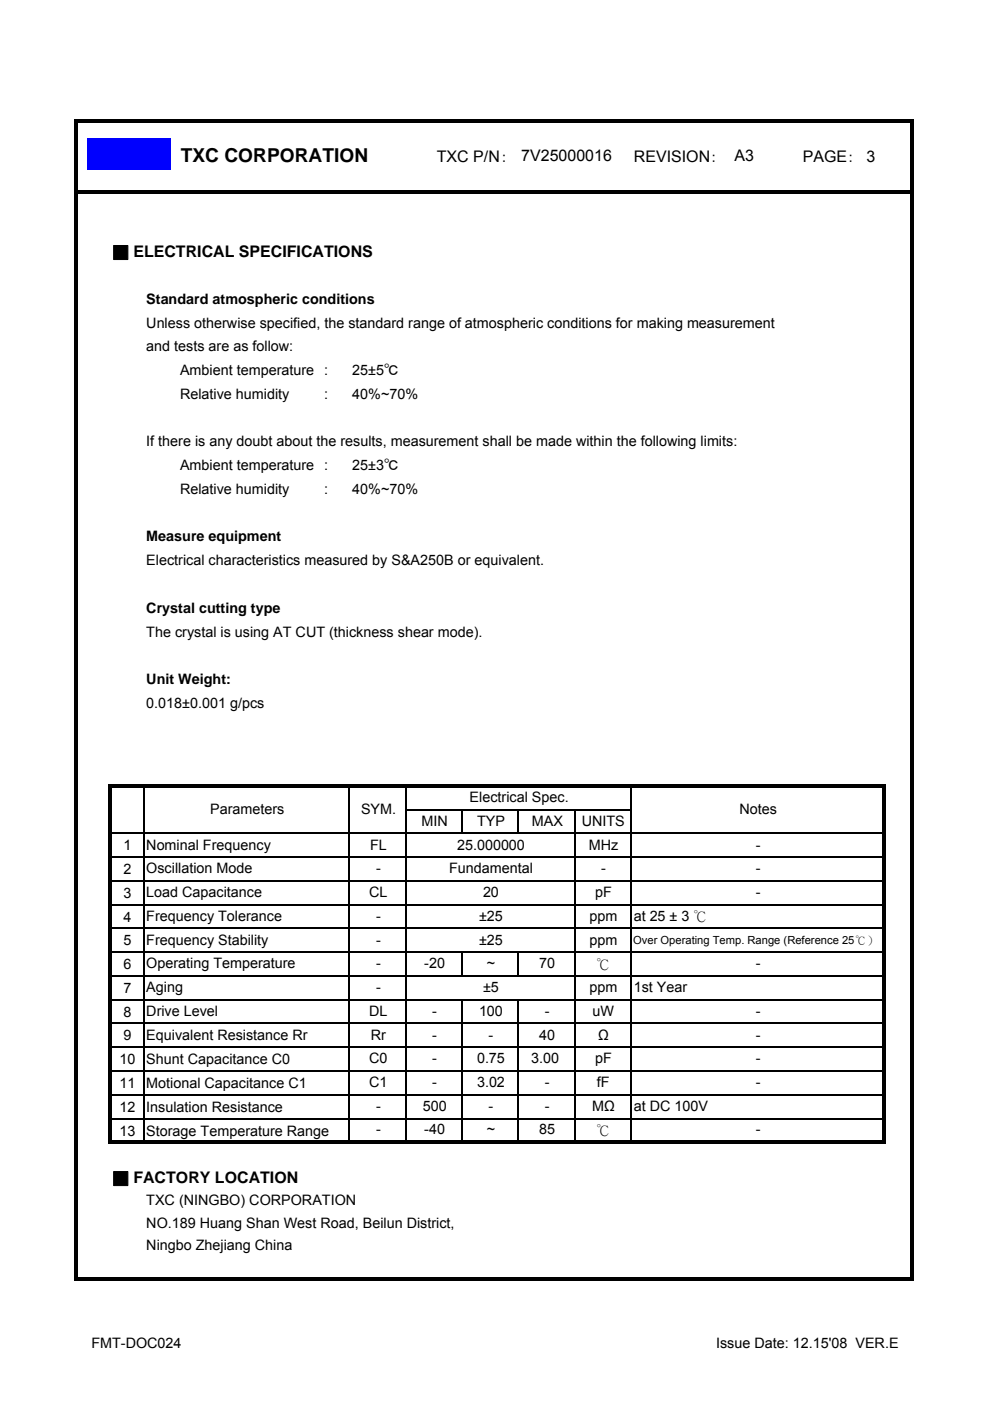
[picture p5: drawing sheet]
<svg xmlns="http://www.w3.org/2000/svg" width="210mm" height="297mm" viewBox="0 0 210 297" stroke-linecap="round" stroke-linejoin="round" font-family="sans-serif">
<defs><g id="words">
<text font-size="4.1" x="38.4" y="34.2">TXC CORPORATION</text>
<g font-size="3.4">
<text x="92.7" y="34.3">TXC P/N：</text>
<text x="110.6" y="34.2">7V25000016</text>
<text x="134.5" y="34.3">REVISION：</text>
<text x="155.8" y="34.2">A3</text>
<text x="170.3" y="34.3">PAGE：</text>
<text x="183.8" y="34.3">3</text>
<text x="23.9" y="54.6">■ ELECTRICAL SPECIFICATIONS</text>
<text x="23.9" y="250.9">■ FACTORY LOCATION</text>
</g>
<g font-size="3">
<text x="31" y="64.4">Standard atmospheric conditions</text>
<text x="31" y="69.5">Unless otherwise specified, the standard range of atmospheric conditions for making measurement</text>
<text x="31" y="74.5">and tests are as follow:</text>
<text x="38.2" y="79.5">Ambient temperature :</text>
<text x="74.7" y="79.5">25±5℃</text>
<text x="38.2" y="84.6">Relative humidity</text>
<text x="68.7" y="84.6">:</text>
<text x="74.7" y="84.6">40%~70%</text>
<text x="31" y="94.7">If there is any doubt about the results, measurement shall be made within the following limits:</text>
<text x="38.2" y="99.7">Ambient temperature :</text>
<text x="74.7" y="99.7">25±3℃</text>
<text x="38.2" y="104.7">Relative humidity</text>
<text x="68.7" y="104.7">:</text>
<text x="74.7" y="104.7">40%~70%</text>
<text x="31" y="114.8">Measure equipment</text>
<text x="31" y="119.8">Electrical characteristics measured by S&amp;A250B or equivalent.</text>
<text x="31" y="129.9">Crystal cutting type</text>
<text x="31" y="135">The crystal is using AT CUT (thickness shear mode).</text>
<text x="31" y="145">Unit Weight:</text>
<text x="31" y="150.1">0.018±0.001 g/pcs</text>
<text x="44.6" y="172.6">Parameters</text>
<text x="76.6" y="172.6">SYM.</text>
<text x="99.6" y="170.1">Electrical Spec.</text>
<text x="156.8" y="172.6">Notes</text>
<text x="89.4" y="175.1">MIN</text>
<text x="101.2" y="175.1">TYP</text>
<text x="112.8" y="175.1">MAX</text>
<text x="123.4" y="175.1">UNITS</text>
<text x="26.2" y="180.3">1</text>
<text x="26.2" y="185.3">2</text>
<text x="31" y="180.1">Nominal Frequency</text>
<text x="31" y="185.2">Oscillation Mode</text>
<text x="78.5" y="180.1">FL</text>
<text x="79.8" y="185.2">-</text>
<text x="95.3" y="185.2">Fundamental</text>
<text x="96.9" y="180.1">25.000000</text>
<text x="124.9" y="180.1">MHz</text>
<text x="127.5" y="185.2">-</text>
<text x="160.3" y="185.2">-</text>
<text x="160.3" y="180.1">-</text>
<text x="26.2" y="190.4">3</text>
<text x="31" y="190.2">Load Capacitance</text>
<text x="78.3" y="190.2">CL</text>
<text x="102.4" y="190.2">20</text>
<text x="126.2" y="190.2">pF</text>
<text x="160.3" y="190.2">-</text>
<text x="26.2" y="195.4">4</text>
<text x="31" y="195.2">Frequency Tolerance</text>
<text x="79.8" y="195.2">-</text>
<text x="101.6" y="195.2">±25</text>
<text x="125.1" y="195.2">ppm</text>
<text x="134.4" y="195.3">at 25 ± 3 ℃</text>
<text x="26.2" y="200.4">5</text>
<text x="31" y="200.3">Frequency Stability</text>
<text x="79.8" y="200.3">-</text>
<text x="101.6" y="200.3">±25</text>
<text x="125.1" y="200.3">ppm</text>
<text x="26.2" y="205.5">6</text>
<text x="31" y="205.3">Operating Temperature</text>
<text x="79.8" y="205.3">-</text>
<text x="90" y="205.3">-20</text>
<text x="103.2" y="205.3">~</text>
<text x="114.4" y="205.3">70</text>
<text x="126.5" y="205.4">℃</text>
<text x="160.3" y="205.3">-</text>
<text x="26.2" y="210.5">7</text>
<text x="26.2" y="215.6">8</text>
<text x="31" y="210.4">Aging</text>
<text x="31" y="215.4">Drive Level</text>
<text x="78.3" y="215.4">DL</text>
<text x="79.8" y="210.4">-</text>
<text x="91.7" y="215.4">-</text>
<text x="101.6" y="215.4">100</text>
<text x="102.4" y="210.4">±5</text>
<text x="115.6" y="215.4">-</text>
<text x="125.1" y="210.4">ppm</text>
<text x="125.6" y="215.4">uW</text>
<text x="134.4" y="210.4">1st Year</text>
<text x="160.3" y="215.4">-</text>
<text x="26.2" y="220.6">9</text>
<text x="31" y="220.4">Equivalent Resistance Rr</text>
<text x="78.7" y="220.4">Rr</text>
<text x="91.7" y="220.4">-</text>
<text x="103.6" y="220.4">-</text>
<text x="114.4" y="220.4">40</text>
<text x="126.9" y="220.4">Ω</text>
<text x="160.3" y="220.4">-</text>
<text x="25.3" y="225.6">10</text>
<text x="31" y="225.6">Shunt Capacitance C0</text>
<text x="78.3" y="225.5">C0</text>
<text x="91.7" y="225.5">-</text>
<text x="101.2" y="225.5">0.75</text>
<text x="112.7" y="225.5">3.00</text>
<text x="126.2" y="225.5">pF</text>
<text x="160.3" y="225.5">-</text>
<text x="25.3" y="230.7">11</text>
<text x="31" y="230.7">Motional Capacitance C1</text>
<text x="78.3" y="230.5">C1</text>
<text x="91.7" y="230.5">-</text>
<text x="101.2" y="230.5">3.02</text>
<text x="115.6" y="230.5">-</text>
<text x="126.6" y="230.5">fF</text>
<text x="160.3" y="230.5">-</text>
<text x="25.3" y="235.7">12</text>
<text x="31" y="235.7">Insulation Resistance</text>
<text x="79.8" y="235.5">-</text>
<text x="89.7" y="235.5">500</text>
<text x="103.6" y="235.5">-</text>
<text x="115.6" y="235.5">-</text>
<text x="125.6" y="235.5">MΩ</text>
<text x="134.4" y="235.5">at DC 100V</text>
<text x="25.3" y="240.8">13</text>
<text x="31" y="240.8">Storage Temperature Range</text>
<text x="79.8" y="240.4">-</text>
<text x="90" y="240.4">-40</text>
<text x="103.2" y="240.4">~</text>
<text x="114.4" y="240.4">85</text>
<text x="126.5" y="240.5">℃</text>
<text x="160.3" y="240.4">-</text>
<text x="31" y="255.5">TXC (NINGBO) CORPORATION</text>
<text x="31" y="260.3">NO.189 Huang Shan West Road, Beilun District,</text>
<text x="31" y="265">Ningbo Zhejiang China</text>
<text x="19.4" y="285.7">FMT-DOC024</text>
<text x="151.9" y="285.7">Issue Date: 12.15'08 VER.E</text>
</g>
<text font-size="2.4" x="134.3" y="200.1">Over Operating Temp. Range (Reference 25℃）</text>
</g></defs>
<g fill="none" stroke="#000" stroke-width=".34">
<path d="M23.6 176.7h163.6M30.4 167v74.9M74.1 167v74.9M86.1 167v74.9M86.2 171.7h47.8M98 171.8v5.1M109.9 171.8v5.1M121.9 171.8v70.1M133.8 167v74.9M23.6 181.7h163.6M23.6 186.8h163.6M23.6 191.8h163.6"/>
<path d="M23.6 196.8h163.6M23.6 201.9h163.6M23.6 206.9h163.6M23.6 212h163.6M23.6 217h163.6M98 202.1v5M98 212.1v29.8M109.9 202.1v5M109.9 212.1v29.8M23.6 222h163.6M23.6 227.1h163.6M23.6 232.1h163.6"/>
<path d="M23.6 237.2h163.6"/>
</g>
<path d="M16.5 25.2h177.3v.7h-177.3zM16.5 40.3h177.3v.7h-177.3zM23.6 166.3h164.3v.7h-164.3zM22.9 166.3h.7v76.2h-.7zM23.6 241.9h164.3v.6h-164.3zM187.2 167h.7v75.5h-.7zM15.8 25.2h.7v246.3h-.7zM16.5 270.8h177.3v.7h-177.3zM193.2 25.9h.6v245.6h-.6z" fill="#000"/>
<path d="M18.6 29.3h17.6v6.6h-17.6z" fill="#0000fe"/>
<use href="#words"/>
</svg>
